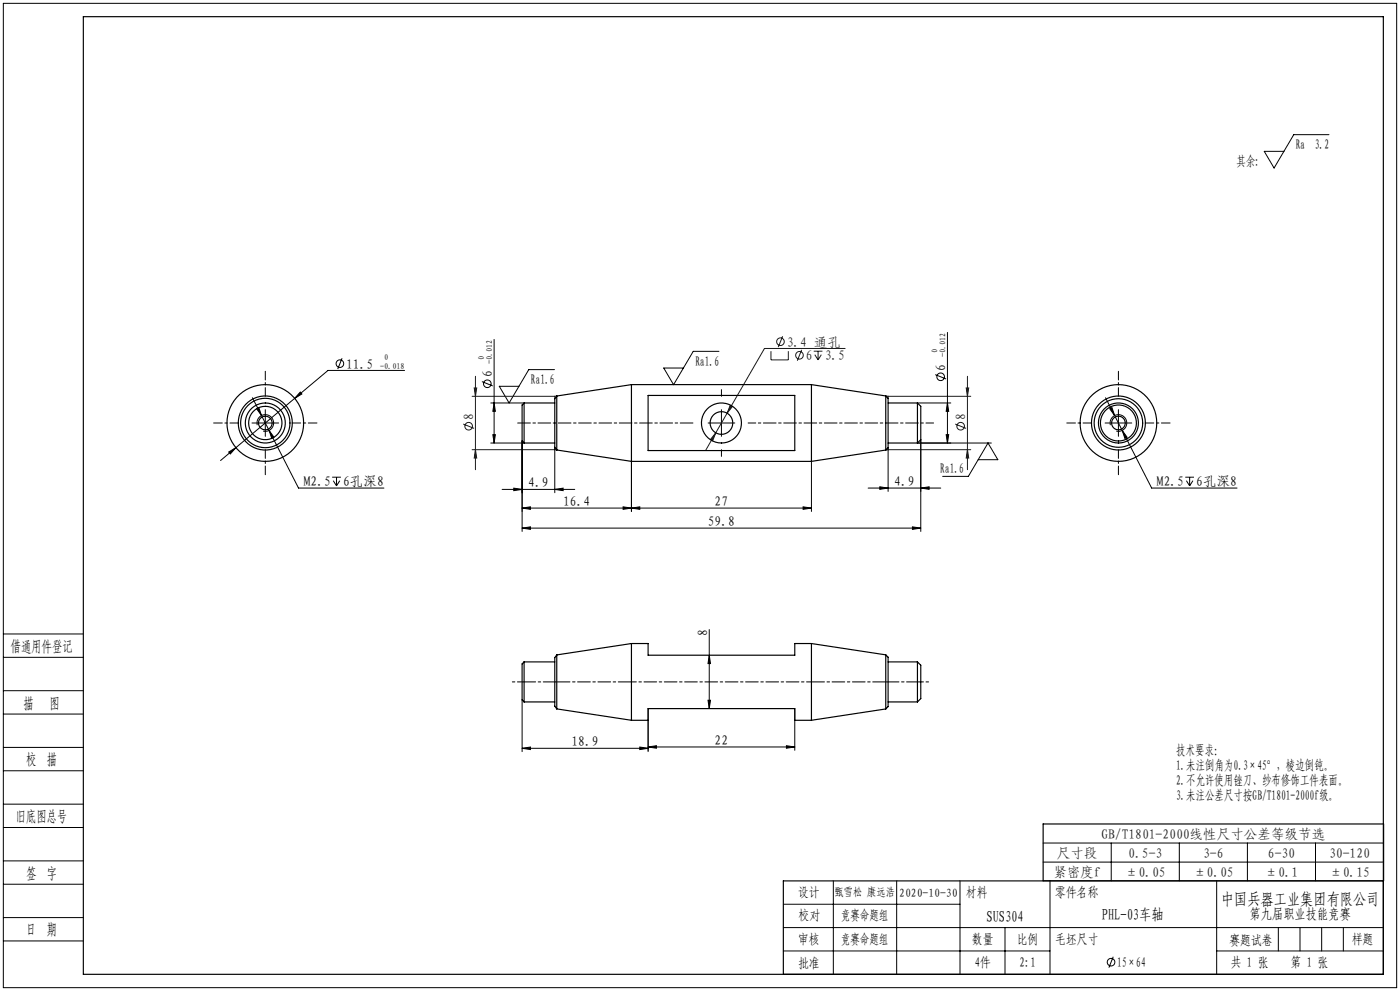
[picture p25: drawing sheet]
<svg xmlns="http://www.w3.org/2000/svg" width="420mm" height="297mm" viewBox="0 0 420 297" stroke-linecap="round" stroke-linejoin="round" font-family="sans-serif">
<defs><g id="words">
<text font-size="4.9" x="366.3" y="271.1">中国兵器工业集团有限公司</text>
<g font-size="4.7">
<text x="3.2" y="195.3">借通用件登记</text>
<text x="7.1" y="212.3">描</text>
<text x="14.8" y="212.3">图</text>
<text x="7.9" y="229.3">校 描</text>
<text x="4.7" y="246.3">旧底图总号</text>
<text x="7.9" y="263.3">签 字</text>
<text x="330.6" y="275.8">PHL-03车轴</text>
<text x="7.9" y="280.2">日 期</text>
<text x="295.9" y="276.2">SUS304</text>
</g>
<text font-size="4.2" x="374.8" y="275.5">第九届职业技能竞赛</text>
<g font-size="4.1">
<text x="388.8" y="44.8">Ra 3.2</text>
<text x="371" y="49.8">其余:</text>
<text x="103.9" y="110.4">11.5</text>
<text x="147.7" y="113.1" transform="rotate(-90 147.7 113.1)">6</text>
<text x="208.6" y="109.7">Ra1.6</text>
<text x="283.7" y="111" transform="rotate(-90 283.7 111)">6</text>
<text x="159.3" y="115.2">Ra1.6</text>
<text x="282.1" y="141.7">Ra1.6</text>
<text x="91.1" y="145.7">M2.5</text>
<text x="103" y="145.7">6孔深8</text>
<text x="158.5" y="146.1">4.9</text>
<text x="268.3" y="145.7">4.9</text>
<text x="347.1" y="145.7">M2.5</text>
<text x="358.9" y="145.7">6孔深8</text>
<text x="169" y="151.7">16.4</text>
<text x="214.4" y="151.7">27</text>
<text x="212.4" y="157.7">59.8</text>
<text x="212.2" y="190.7" transform="rotate(-90 212.2 190.7)">8</text>
<text x="171.5" y="223.7">18.9</text>
<text x="214.4" y="223.3">22</text>
<text x="352.9" y="226.3">技术要求：</text>
<text x="352.9" y="230.8">1.未注倒角为0.3×45°，棱边倒钝。</text>
<text x="352.9" y="235.3">2.不允许使用锉刀、纱布修饰工件表面。</text>
<text x="352.9" y="239.8">3.未注公差尺寸按GB/T1801-2000f级。</text>
<text x="239.4" y="268.7">设计</text>
<text x="289.8" y="268.8">材料</text>
<text x="316.6" y="268.8">零件名称</text>
<text x="239.5" y="275.8">校对</text>
<text x="252.3" y="275.7">竞赛命题组</text>
<text x="239.4" y="282.8">审核</text>
<text x="252.3" y="282.8">竞赛命题组</text>
<text x="291.6" y="282.9">数量</text>
<text x="305.1" y="282.9">比例</text>
<text x="316.6" y="282.9">毛坯尺寸</text>
<text x="368.8" y="283.2">赛题试卷</text>
<text x="405.5" y="283">样题</text>
<text x="239.4" y="290.1">批准</text>
<text x="292.4" y="289.8">4件</text>
<text x="305.9" y="289.8">2:1</text>
<text x="335.2" y="289.8">15×64</text>
<text x="369.2" y="289.9">共 1 张</text>
<text x="387.1" y="289.9">第 1 张</text>
</g>
<g font-size="4.1" fill="#191924">
<text x="236" y="103.9">3.4 通孔</text>
<text x="241.7" y="107.9">6</text>
<text x="247.4" y="107.9">3.5</text>
<text x="142.1" y="125.9" transform="rotate(-90 142.1 125.9)">8</text>
<text x="289.7" y="125.9" transform="rotate(-90 289.7 125.9)">8</text>
<text x="330.4" y="251.5">GB/T1801-2000线性尺寸公差等级节选</text>
<text x="317" y="257.2">尺寸段</text>
<text x="338.5" y="257.2">0.5-3</text>
<text x="361" y="257.2">3-6</text>
<text x="380.4" y="257.2">6-30</text>
<text x="398.8" y="257.2">30-120</text>
<text x="316" y="262.9">紧密度f</text>
<text x="337.5" y="262.9">±0.05</text>
<text x="357.9" y="262.9">±0.05</text>
<text x="379.4" y="262.9">±0.1</text>
<text x="398.8" y="262.9">±0.15</text>
</g>
<g font-size="3.5">
<text x="250.4" y="268.6">甄雪松 康远浩</text>
<text x="269.8" y="268.8">2020-10-30</text>
</g>
<g font-size="2.4">
<text x="145.2" y="107.8" transform="rotate(-90 145.2 107.8)">0</text>
<text x="281.2" y="105.7" transform="rotate(-90 281.2 105.7)">0</text>
<text x="283.7" y="107" transform="rotate(-90 283.7 107)">-0.012</text>
<text x="114" y="110.4">-0.018</text>
<text x="115.3" y="108">0</text>
<text x="147.7" y="109.1" transform="rotate(-90 147.7 109.1)">-0.012</text>
</g>
</g></defs>
<g fill="none" stroke="#000" stroke-width=".3">
<path d="M1 1h418v295h-418zM398.7 40.4h-10.6l-5.9 10-2.9-5h5.9M284.2 99.6v33.2M75.7 119.2l13.9 27.1h25.6M90.1 117.5l.5 .6-2.2 1.3zM102.6 107.4l-1.3 3.2M121.4 111h-23l-32.2 27M144.6 114.4l3.2 1.3M148.2 101.7v31.1M166.3 110.8h-7.7l-5.9 10-2.9-5h5.9M215.7 105.3h-7.7l-5.9 10-3-5h5.9M280.6 112.3l3.2 1.3"/>
<path d="M331.7 119.2l5 9.8M68.6 135.5l2.2-1.3-1.7 1.8zM75.6 126.8h8M77 122.5l.6-.4 .9 2.4zM77.2 127.4a2.5 2.5 0 0 1 2.2-3.1 2.5 2.5 0 0 1 2.7 2.7 2.5 2.5 0 0 1-3.2 2.2M79.6 122.8v8M80.7 129l1.5 2.1-.7 .3zM147.2 132.8h10M147.2 120.8h10M147.9 130.3h.7l-.4 2.5zM148.2 120.8l.4 2.5h-.7zM156.6 132.2v27.1"/>
<path d="M166.4 134.1v13.6M189.4 138.3v15M212.4 126.8h8M216.4 122.8v8M243.4 138.3v15M266.4 134.2v13.1M275.2 120.8h10M276.2 131.8v27.5M283.9 130.3h.7l-.4 2.5zM284.2 120.8l.4 2.5h-.7zM293.5 137.8h5.9l-3-5-5.9 10h-7.7M297.4 132.8h-22.2"/>
<path d="M331.5 126.8h8M332.9 122.5l.7-.4 .8 2.4zM333.1 127.4a2.5 2.5 0 0 1 2.2-3.1 2.5 2.5 0 0 1 2.7 2.7 2.5 2.5 0 0 1-3.1 2.2M335.5 122.8v8M336.7 129l1.4 2.1-.6 .3zM336.7 129l8.8 17.3h25.6M99.7 143h2.6M100 144.1l1 1.5M101 143v2.6M101.9 144.1l-.9 1.5M150.6 146.7h21.8M154.1 146.3l2.5 .4-2.5 .3z"/>
<path d="M156.6 152.3l2.5-.4v.7zM156.6 158.3l2.5-.4v.7zM156.6 158.3h119.6M166.4 146.7l2.5-.4v.7zM186.9 151.9l2.5 .4-2.5 .3zM189.4 152.3l2.5-.4v.7zM240.9 151.9l2.5 .4-2.5 .3zM243.4 152.3h-86.8M260.4 146.3h21.8M263.9 145.9l2.5 .4-2.5 .3zM273.7 157.9l2.5 .4-2.5 .3zM276.2 146.3l2.5-.4v.7z"/>
<path d="M355.6 143h2.6M355.9 144.1l1 1.5M356.9 143v2.6M357.9 144.1l-1 1.5M1 197h24M1 190h24M212.8 196.4l.3 2.5h-.7zM212.8 188.7v23.7M1 214h24M1 207h24M156.6 209.8v15.5M194.4 212.4v12.9"/>
<path d="M212.4 209.9h.7l-.3 2.5zM238.4 212.4v12.5M1 231h24M1 224h24M156.6 224.3l2.5-.4v.7zM156.6 224.3h37.8M191.9 223.9l2.5 .4-2.5 .3zM194.4 223.9l2.5-.4v.7zM194.4 223.9h44M235.9 223.5l2.5 .4-2.5 .3zM1 258h24M1 248h24"/>
<path d="M1 241h24M312.9 258.4h102.2M312.9 252.7h102.2M333.4 252.7v11.3M353.8 252.7v11.3M374.2 252.7v11.3M394.7 252.7v11.3M1 275h24M1 265h24M235 271h53M235 278h180M250 264v28"/>
<path d="M269 264v28M288 264v28M301.5 278v14M315 264v28M365 264v28M383.5 278v7M390 278v7M396.5 278v7M403 278v7M1 282h24M235 285h80M334 286.7l-1.3 3.3"/>
<path d="M365 285h50"/>
<circle cx="102" cy="109" r="1.14"/>
<circle cx="146.2" cy="115" r="1.14"/>
<circle cx="282.2" cy="112.9" r="1.14"/>
<circle cx="333.3" cy="288.4" r="1.14"/>
</g>
<g fill="none" stroke="#191924" stroke-width=".3">
<path d="M141.6 118.8h24.8M142.3 116.3h.7l-.4 2.5zM142.6 112.8v28M231.3 105.3v2.6h5.2v-2.6M234.8 100.8l-1.3 3.2M240.5 104.8l-1.3 3.3M244.1 105.3h2.6M244.4 106.3l1 1.6M245.4 105.3v2.6M246.4 106.3l-1 1.6M253.5 104.4h-24.2l-17.6 30.5M266.4 118.8h24.8"/>
<path d="M289.9 116.3h.7l-.4 2.5zM290.2 112.8v28M139 127.1l3.2 1.3M141.6 134.8h24.8M142.6 134.8l.4 2.5h-.7zM214.7 129.7l-.9 2.4-.6-.4zM219.1 121.5l.6 .4-1.6 1.9zM266.4 134.8h24.8M286.6 127.1l3.2 1.3M290.2 134.8l.4 2.5h-.7z"/>
<circle cx="234.1" cy="102.4" r="1.14"/>
<circle cx="239.8" cy="106.5" r="1.14"/>
<circle cx="140.6" cy="127.7" r="1.14"/>
<circle cx="288.2" cy="127.7" r="1.14"/>
</g>
<path d="M25 5h390v287h-390zM312.9 264v-17.1h102.2v17.1h-180.1v28" fill="none" stroke="#000" stroke-width=".35"/>
<path d="M79.6 118.8v-7.5M335.5 118.8v-7.5M71.6 126.8h-7.5M79.6 134.8v7.5M87.6 126.8h7.5M327.5 126.8h-7.5M335.5 134.8v7.5M343.5 126.8h7.5" fill="none" stroke="#000" stroke-width=".3" stroke-dasharray="3.8 .8 .8 .8" stroke-dashoffset="1.2"/>
<path d="M216.4 118.8v-2M216.4 134.8v2M167 204.4h-.6M265.7 204.4h.7" fill="none" stroke="#000" stroke-width=".3" stroke-dasharray="3.8 .8 .8 .8"/>
<path d="M208.4 126.8h-53.7" fill="none" stroke="#000" stroke-width=".3" stroke-dasharray="3.8 .8 .8 .8" stroke-dashoffset="-.6"/>
<path d="M224.4 126.8h55.7" fill="none" stroke="#000" stroke-width=".3" stroke-dasharray="3.8 .8 .8 .8" stroke-dashoffset="1.5"/>
<path d="M275.2 204.4h4" fill="none" stroke="#000" stroke-width=".3" stroke-dasharray="3.8 .8 .8 .8" stroke-dashoffset="2"/>
<path d="M275.2 204.4h-8.8" fill="none" stroke="#000" stroke-width=".3" stroke-dasharray="3.8 .8 .8 .8" stroke-dashoffset=".6"/>
<path d="M189.4 204.4h-22.4" fill="none" stroke="#000" stroke-width=".3" stroke-dasharray="3.8 .8 .8 .8" stroke-dashoffset="-.2"/>
<path d="M243.4 204.4h-54" fill="none" stroke="#000" stroke-width=".3" stroke-dasharray="3.8 .8 .8 .8" stroke-dashoffset="2.3"/>
<path d="M243.4 204.4h22.3" fill="none" stroke="#000" stroke-width=".3" stroke-dasharray="3.8 .8 .8 .8" stroke-dashoffset="-.1"/>
<path d="M157.2 204.4h9.2" fill="none" stroke="#000" stroke-width=".3" stroke-dasharray="3.8 .8 .8 .8" stroke-dashoffset=".4"/>
<path d="M157.2 204.4h-3.6" fill="none" stroke="#000" stroke-width=".3" stroke-dasharray="3.8 .8 .8 .8" stroke-dashoffset="1.8"/>
<path d="M166.4 119.5v-.7M167 118.7l-.6 .1M265.7 118.7l.7 .1M266.4 119.4v-.6M166.4 134.1v.7M167 134.9l-.6-.1M265.7 134.9l.7-.1M266.4 134.2v.6" fill="none" stroke="#191924" stroke-width=".3" stroke-dasharray="3.8 .8 .8 .8"/>
<path d="M142.3 116.3h.7l-.4 2.5zM142.6 134.8l.4 2.5h-.7zM289.9 116.3h.7l-.4 2.5zM290.2 134.8l.4 2.5h-.7z" fill="#191924"/>
<g fill="#000">
<path d="M147.9 130.3h.7l-.4 2.5zM148.2 120.8l.4 2.5h-.7z"/>
<path d="M284.2 120.8l.4 2.5h-.7zM283.9 130.3h.7l-.4 2.5zM212.8 196.4l.3 2.5h-.7zM212.4 209.9h.7l-.3 2.5z"/>
<path d="M154.1 146.3l2.5 .4-2.5 .3zM166.4 146.7l2.5-.4v.7zM189.4 152.3l2.5-.4v.7zM240.9 151.9l2.5 .4-2.5 .3zM156.6 158.3l2.5-.4v.7zM273.7 157.9l2.5 .4-2.5 .3zM68.6 135.5l.5 .5 1.7-1.8zM90.1 117.5l-1.7 1.9 2.2-1.3zM77 122.5l1.5 2-.9-2.4zM80.7 129l.8 2.4 .7-.3zM332.9 122.5l1.5 2-.8-2.4zM336.7 129l.8 2.4 .6-.3zM156.6 224.3l2.5-.4v.7zM191.9 223.9l2.5 .4-2.5 .3z"/>
<path d="M276.2 146.3l2.5-.4v.7zM263.9 145.9l2.5 .4-2.5 .3zM186.9 151.9l2.5 .4-2.5 .3zM156.6 152.3l2.5-.4v.7z"/>
<path d="M194.4 223.9l2.5-.4v.7zM235.9 223.5l2.5 .4-2.5 .3z"/>
</g>
<path d="M214.7 129.7l-1.5 2 .6 .4zM219.1 121.5l-1 2.3 1.6-1.9z" fill="#191924"/>
<g fill="none" stroke="#000" stroke-width=".35">
<path d="M167 118.7v16.2M167 118.7l-.6 .8v14.6l.6 .8M189.4 115.3v23M189.4 115.3h54M189.4 115.3l-22.4 3.4M194.4 118.5h44v16.5h-44zM243.4 115.3v23M243.4 115.3l22.3 3.4M265.7 118.7v16.2M265.7 118.7l.7 .7v14.8l-.7 .7M157.2 120.8v12M157.2 120.8l-.6 .6v10.8l.6 .6"/>
<path d="M157.2 132.8h9.2M157.2 120.8h9.2M167 134.9l22.4 3.4M189.4 138.3h54M265.7 134.9l-22.3 3.4M266.4 132.8h8.8M266.4 120.8h8.8M275.2 120.8v12M275.2 120.8l1 1v10l-1 1M157.2 198.4l-.6 .6v10.8l.6 .6M157.2 198.4v12M157.2 198.4h9.2"/>
<path d="M167 196.3v16.2M167 196.3l-.6 .8v14.6l.6 .8M189.4 192.9v23M189.4 192.9h5v3.5h44v-3.5h5M189.4 192.9l-22.4 3.4M243.4 192.9v23M243.4 192.9l22.3 3.4M265.7 196.3v16.2M265.7 196.3l.7 .7v14.8l-.7 .7M266.4 198.4h8.8M275.2 198.4v12M275.2 198.4l1 1v10l-1 1"/>
<path d="M157.2 210.4h9.2M167 212.5l22.4 3.4M189.4 215.9h5v-3.5h44v3.5h5M265.7 212.5l-22.3 3.4M266.4 210.4h8.8"/>
<circle cx="79.6" cy="126.8" r="2.05"/>
<circle cx="79.6" cy="126.8" r="11.5"/>
<circle cx="79.6" cy="126.8" r="7.4"/>
<circle cx="79.6" cy="126.8" r="5"/>
<circle cx="79.6" cy="126.8" r="8.1"/>
<circle cx="79.6" cy="126.8" r="6"/>
<circle cx="216.4" cy="126.8" r="6"/>
<circle cx="216.4" cy="126.8" r="3.4"/>
<circle cx="335.5" cy="126.8" r="6"/>
<circle cx="335.5" cy="126.8" r="7.3"/>
<circle cx="335.5" cy="126.8" r="8.1"/>
<circle cx="335.5" cy="126.8" r="5.4"/>
<circle cx="335.5" cy="126.8" r="11.5"/>
<circle cx="335.5" cy="126.8" r="2.05"/>
</g>
<use href="#words"/>
</svg>
